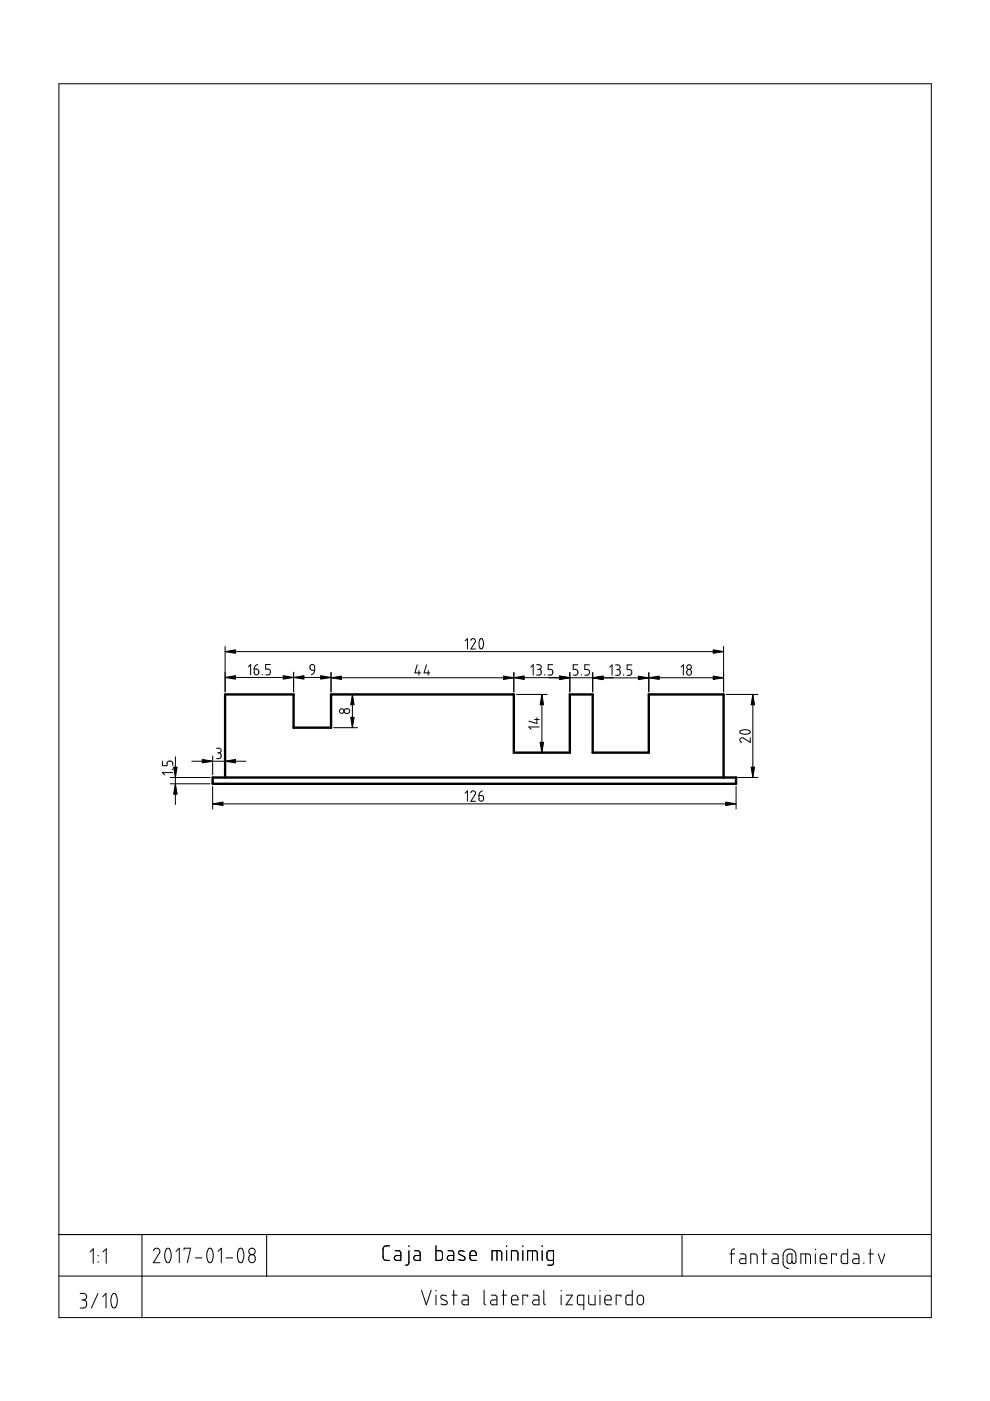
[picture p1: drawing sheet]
<svg xmlns="http://www.w3.org/2000/svg" width="210mm" height="297mm" viewBox="0 0 210 297" stroke-linecap="round" stroke-linejoin="round" font-family="sans-serif">
<path d="M45.1 164.8h111v1.4h-111zM47.7 164.8v-17.6h14.6v7.1h7.9v-7.1h38.7v12.4h11.9v-12.4h4.9v12.4h11.9v-12.4h15.8v17.6" fill="none" stroke="#000" stroke-width=".51"/>
<g fill="none" stroke="#000" stroke-width=".21">
<path d="M12.5 17.8h185v261.6h-185zM47.7 137.1v9.6M47.7 138.2h105.7M98.6 135.9l.5-.5v2.2M99.8 135.8l.4-.4 .6 .2v.5l-1 1.5h1M101.8 135.5l.4-.1 .2 .4 .1 .8-.1 .7a.37 .37 0 0 1-.5 .3 .37 .37 0 0 1-.3-.5v-.9zM153.4 137.1v9.6M45.9 158.6h.6l.4 .4-.1 .4-.4 .2M46.2 159.6h.2M46.4 159.6l.4 .3 .1 .6-.2 .3h-.8M47.7 143.6h22.5M52.7 141.4l.4-.5v2.2"/>
<path d="M53.9 141.9h.6l.3 .1 .1 .7-.2 .3-.4 .1-.3-.2zM54.6 140.9l-.5 .3-.2 .7M55.6 143v.1M57.3 140.9h-1v1h.7l.3 .4-.2 .7-.8 .1M62.3 142.5v4.2M65.9 141l.4-.1 .3 .2 .1 1h-.6l-.3-.2-.1-.6zM66.7 142.1l-.2 .6-.5 .4M70.2 142.5v4.2M70.2 143.7h83.2M70.7 147.2h5.1M70.7 154.3h5.1M73 150.5l.4-.2h.4l.3 .2 .1 .4-.3 .3h-.6l-.3-.3z"/>
<path d="M74.7 147.2v7.1M88.5 140.9l-.5 1.8h1.2M88.8 142.2v1M90.4 140.9l-.5 1.8h1.2M90.8 142.2v1M108.9 142.6v4.1M109.5 147.2h6.5M109.5 159.6h6.5M112.6 141.4l.5-.5v2.2M113.3 152.5h1M113.8 140.9h.6l.3 .3v.5l-.4 .2M113.8 152.2v1.2l-1.7-.5"/>
<path d="M114 141.9h.3M114.3 141.9l.4 .3v.7l-.3 .2h-.6M114.3 154.1h-2.2l.5 .5M114.9 147.2v12.4M115.5 143v.1M117.2 140.9h-1v1h.7l.3 .4-.2 .7-.8 .1M120.8 142.6v4.1M122.5 140.9h-1v1l.8 .1 .2 .3-.2 .7-.8 .2M123.3 143v.2M125 140.9h-1v1l.7 .1 .3 .4-.2 .7-.8 .1M125.7 142.6v4.1M129.3 141.5l.5-.5v2.2"/>
<path d="M130.5 141h.6l.4 .4-.1 .4-.4 .2M130.8 142h.2M131 142l.4 .2 .1 .6-.4 .4h-.6M132.2 143.1v.1M133.9 141h-.9v1h.6l.3 .4-.1 .7-.8 .1M137.6 142.6v4.1M144.4 141.4l.5-.5v2.3M145.7 142.1l.5-.2 .3 .3 .1 .6-.3 .3-.3 .1-.3-.3-.1-.5zM154 147.2h6.7M157 155l.7-.3 1.2 .2a.43 .43 0 0 1 .1 .5 .43 .43 0 0 1-.6 .2l-.6 .1-.7-.2a.33 .33 0 0 1-.2-.2 .33 .33 0 0 1 .1-.3zM159.1 156.4v1l-1.6-1-.4 .1-.2 .5 .3 .4M159.6 147.2v17.6"/>
<path d="M34.4 161.4v.9h1v-.6l.4-.3 .7 .1 .1 .8M36.1 164.8h8.4M36.1 166.2h8.4M36.5 163.1h.1M36.6 163.8h-2.2l.5 .5M37.2 160.4v10.2M40.7 161.4h11.4M45.1 160.3v4M45.1 166.7v4.8M45.1 170.4h111M47.7 160.3v4M98.6 168.2l.5-.5v2.2"/>
<path d="M99.8 168l.5-.3 .5 .2v.5l-1 1.5h1M101.6 168.7h.6l.3 .2v.5l-.2 .4-.4 .1-.3-.2zM102.3 167.7l-.6 .4-.1 .6M154 164.8h6.7M156.1 166.7v4.8M12.5 270.6h185M12.5 261.7h185M17 274.2l.9 .1 .4 .4-.1 .6-.5 .3M17.3 275.6h.4M17.7 275.6l.4 .1 .2 .3v.9l-.3 .4h-1M19.1 265.5l.7-.7v3M20.8 274.2l-1.4 3.1"/>
<path d="M20.8 266.1v.2M20.8 267.5v.2M21.8 274.9l.7-.7v3.1M21.8 265.5l.7-.7v3M23.8 274.4l.3-.2 .4 .2 .3 1-.1 1.2-.2 .6-.3 .1-.4-.2-.3-.8v-.9zM30.1 261.7v17.7M32.5 265.2l.3-.4 .5-.2 .5 .3 .1 .4-.1 .3-1.3 2.1h1.4M35.2 264.8l.3-.2 .3 .1 .4 .8 .1 1.2-.3 .8-.3 .2-.4-.2-.3-.8-.1-.9zM37.3 265.3l.7-.7v3.1M39 265v-.4h1.4l-.7 3.1M41.4 266.7h1.4M44.2 264.8l.4-.2 .3 .2 .3 1-.1 1.2-.5 .7-.4-.1-.3-1v-1z"/>
<path d="M46.2 265.3l.7-.7v3.1M47.9 266.7h1.4M50.7 264.8l.4-.2 .3 .2 .3 .9-.1 1.1-.2 .7-.3 .2-.4-.2-.3-1v-1zM52.9 266.2l.6-.2 .5 .4 .1 .8-.3 .4-.5 .1-.4-.2-.2-.3v-.6zM56.5 261.7v8.9M82.6 264.1l-1 .1-.4 .5 .1 2.2 .4 .3h.9M83.8 265.2h.8l.4 .4v1.6l-1.2-.1-.2-.5 .2-.3 1.2-.1M86.7 265.2v2.6l-.2 .3-.5 .1M86.7 264.1v.2M87.9 265.2h.8l.4 .4v1.6l-1.2-.1-.2-.4 .2-.4 1.2-.1M89.4 273.6l1 3 1-3M92.4 264.1v3.1l1.2-.1 .2-.4-.1-1.3-.3-.2h-1"/>
<path d="M92.4 273.6v.1M92.4 274.6v2M94.7 274.8l-.9-.2-.3 .2v.3l.1 .3 1.1 .5 .1 .3-.1 .3-.4 .1-.8-.1M95 265.2h.8l.4 .4v1.6l-1.2-.1-.2-.3 .2-.5 1.2-.1M95.9 274.6h1M96.2 273.6v3M98.1 274.6h.8l.3 .2 .1 1.8h-.9l-.4-.1-.1-.4 .2-.4 1.2-.1M98.4 265.3l-.8-.1-.3 .1-.1 .3 .2 .3 1.1 .7v.4l-.3 .2-1-.1M99.6 266.2h1.4v-.6l-.2-.3-.6-.1-.5 .3-.1 1.3 .3 .4h1.1M102.6 273.6v2.8l.4 .2M104.2 274.6h.8l.4 .4v1.6h-1.2l-.2-.4 .2-.5 1.2-.1M104.3 267.2v-2l1.9 .1 .2 .3v1.6"/>
<path d="M105.4 265.2v2M106.4 274.6h1M106.7 273.6v3M107.4 264.1v.2M107.4 265.2v2M108.4 267.2v-2h1l.3 .2 .1 1.8M108.5 275.6h1.3v-.5l-.2-.4-.6-.1-.5 .3v1.3l.3 .4h1M110.8 264.1v.2M110.8 265.2v2M111.9 267.2v-2h1.6l.2 .1 .2 .3v1.6M111.9 274.9v-.3h-1.1v2M112.9 265.2v2"/>
<path d="M113.1 274.6h.8l.3 .2 .1 1.8h-.9l-.4-.1-.1-.4 .2-.4 1.2-.1M115 264.1v.2M115 265.2v2M115.3 273.6v2.7l.4 .3M117.3 267.2h-.8l-.4-.2-.1-1.4 .2-.3 1.1-.1v2.6l-.3 .4h-.9M119 273.6v.1M119 274.6v2M120 274.6h1.4l-1.4 2h1.4M123.8 276.6h-.9l-.4-.2-.1-1.3 .2-.4 1.2-.1v3.1M124.8 274.6v1.6l.5 .4h.9v-2M127.2 273.6v.1M127.2 274.6v2"/>
<path d="M128.2 275.6h1.4v-.5l-.2-.4-.6-.1-.4 .3-.2 1.3 .3 .4h1.1M131.7 274.9v-.3h-1.1v2M134 273.6v3h-1.1l-.2-.4 .1-1.4 .3-.2h.9M135.3 274.8l.6-.2 .5 .4v1.2l-.4 .4h-.4l-.5-.4v-1.1zM144.6 261.7v8.9M154.7 265.9h1M155.7 264.8l-.4 .1-.2 .3v2.7M157 265.9h.8l.3 .3v1.7l-1.1-.1-.2-.3 .2-.5 1.1-.1M159.2 267.9v-2h.9l.3 .1 .1 1.9M161.6 265.9h1M161.9 264.8v3.1M163.8 265.9h.9l.3 .4v1.6l-1.1-.1-.3-.4 .3-.4 1.1-.1"/>
<path d="M167.9 267.4l-.3 .5-.6-.2-.1-1.6 .4-.2h.6v1.7l.2 .3h.3l.4-.4-.1-1.7-.6-.8-.6-.2-.5 .1-.7 .5-.2 .5-.1 2 .5 .8 .7 .2M169.8 267.9v-2h1.6l.3 .1 .2 1.9M170.8 265.9v2M172.9 264.8v.2M172.9 265.9v2M173.9 266.9h1.4v-.5l-.3-.4-.5-.1-.4 .1-.2 .4v1.1l.3 .4h1.1M177.3 266.2v-.3h-1v2M179.7 264.8v3.1l-1.1-.1-.2-.4v-1.3l.4-.2h.9M180.9 265.9h.9l.3 .4v1.6l-1.1-.1-.3-.4 .3-.4 1.1-.1M183.2 267.7v.2M184.2 265.9h1M184.5 264.8v3.1"/>
<path d="M186.2 265.9l.7 2 .7-2"/>
<circle cx="72.5" cy="150.8" r=".49"/>
<circle cx="146.1" cy="141.4" r=".49"/>
<circle cx="53.4" cy="265.3" r=".68"/>
</g>
<g fill="#000" stroke="#000" stroke-width=".21">
<path d="M47.7 138.2l2.2-.4v.7zM151.2 137.8l2.2 .4-2.2 .3zM47.7 143.6l2.2-.3v.7zM60 143.3l2.3 .3-2.3 .4zM62.3 143.6l2.2-.3v.7zM68 143.3l2.2 .3-2.2 .4zM70.2 143.7l2.2-.4v.8zM74.7 147.2l.4 2.2h-.7zM74.4 152.1h.7l-.4 2.2zM106.7 143.3l2.2 .4-2.2 .4zM108.9 143.7l2.2-.4v.8zM114.9 147.2l.4 2.2h-.8z"/>
<path d="M114.5 157.4h.8l-.4 2.2zM118.6 143.3l2.2 .4-2.2 .4zM125.7 143.7l2.2-.4v.8zM125.7 143.7l2.2-.3v.7zM135.4 143.4l2.2 .3-2.2 .4zM137.6 143.7l2.2-.4v.8zM151.2 143.3l2.2 .4-2.2 .4zM159.6 147.2l.4 2.2h-.7zM36.8 162.6h.7l-.3 2.2zM37.2 166.2l.3 2.2h-.7zM42.9 161l2.2 .4-2.2 .4zM45.1 170.4l2.2-.3v.7z"/>
<path d="M47.7 161.4l2.2-.4v.8zM153.9 170.1l2.2 .3-2.2 .4zM159.3 162.6h.7l-.4 2.2z"/>
</g>
</svg>
